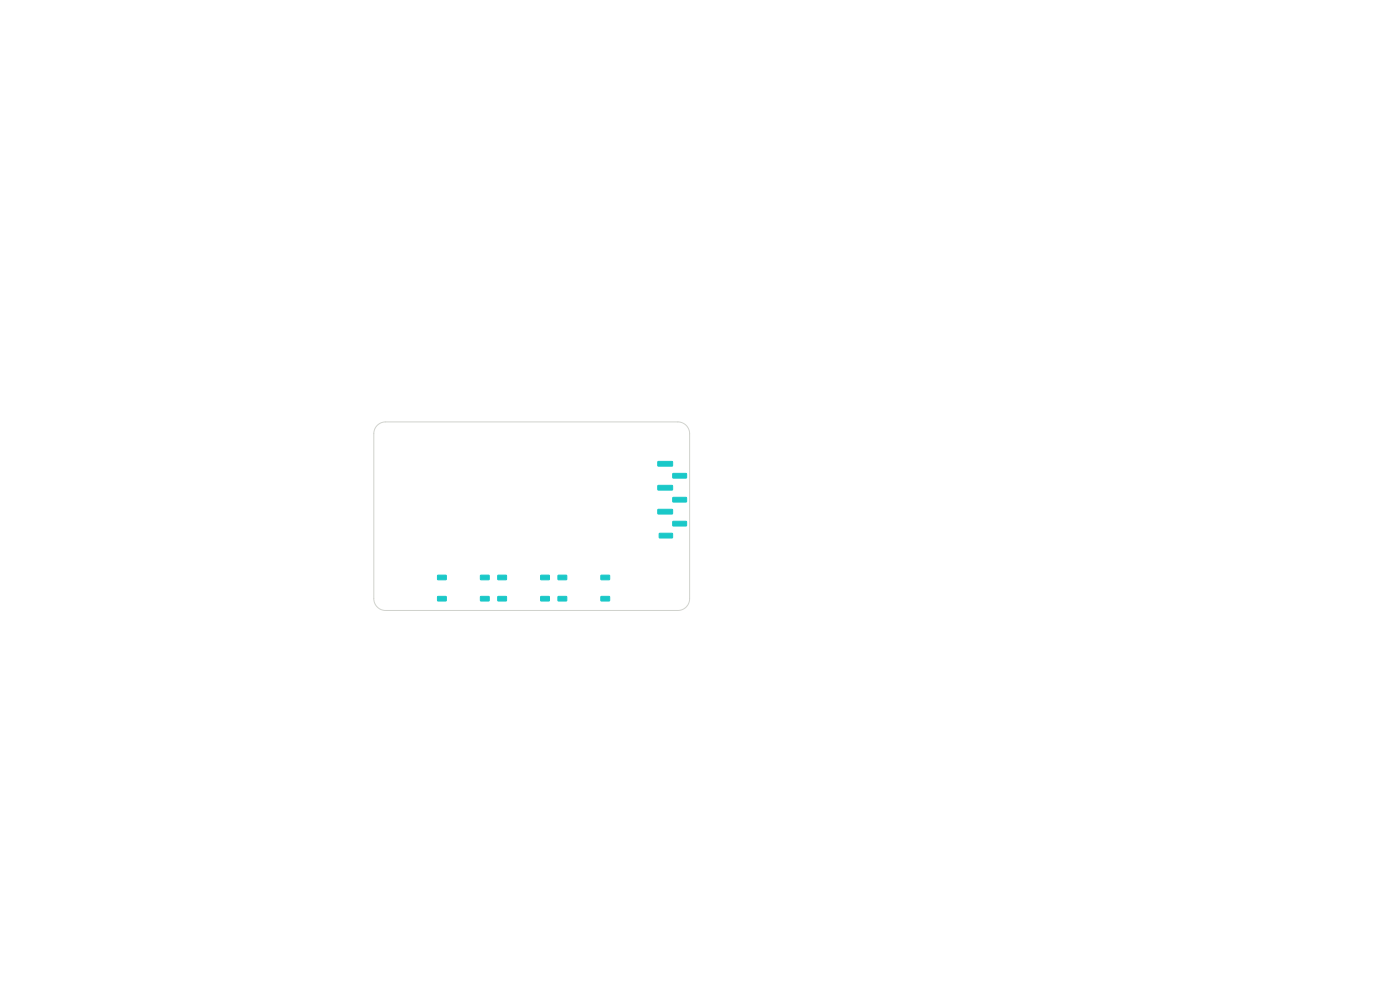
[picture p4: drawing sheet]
<svg xmlns="http://www.w3.org/2000/svg" width="297mm" height="210mm" viewBox="0 0 297 210" stroke-linecap="round" stroke-linejoin="round" font-family="sans-serif">
<g fill="#1ac8c8" stroke="#1ac8c8" stroke-width=".21">
<path d="M114.7 122h1.8l.1 .9-1.8 .1z"/>
<path d="M105.6 122h1.8l.1 .9-1.8 .1z"/>
<path d="M114.7 126.5h1.8l.1 .9-1.8 .1z"/>
<path d="M105.6 126.5h1.8l.1 .9-1.8 .1z"/>
<path d="M127.5 122h1.8v.9l-1.8 .1z"/>
<path d="M118.4 122h1.8v.9l-1.8 .1z"/>
<path d="M127.5 126.5h1.8v.9l-1.8 .1z"/>
<path d="M118.4 126.5h1.8v.9l-1.8 .1z"/>
<path d="M101.9 122h1.8l.1 .9-1.8 .1z"/>
<path d="M92.8 122h1.8l.1 .9-1.8 .1z"/>
<path d="M101.9 126.5h1.8l.1 .9-1.8 .1z"/>
<path d="M92.8 126.5h1.8l.1 .9-1.8 .1z"/>
<path d="M139.6 97.9h3l.1 .9-3.1 .1z"/>
<path d="M142.7 100.5l2.9-.1 .1 .9-2.9 .1z"/>
<path d="M139.6 103h3l.1 .9-3.1 .1z"/>
<path d="M142.7 105.5h2.9l.1 .9-2.9 .1z"/>
<path d="M139.6 108.1l3-.1 .1 1h-3.1z"/>
<path d="M142.7 110.6h2.9l.1 .9-2.9 .1z"/>
<path d="M139.9 113.2l2.7-.1 .1 .9-2.8 .1z"/>
</g>
<path d="M80 90.2l.7-.5 1.1-.2h62a2.5 2.5 0 0 1 2.5 2.5v35a2.5 2.5 0 0 1-2.5 2.5h-62a2.5 2.5 0 0 1-2.5-2.5v-35l.2-.9z" fill="none" stroke="#d0d2cd" stroke-width=".21"/>
</svg>
